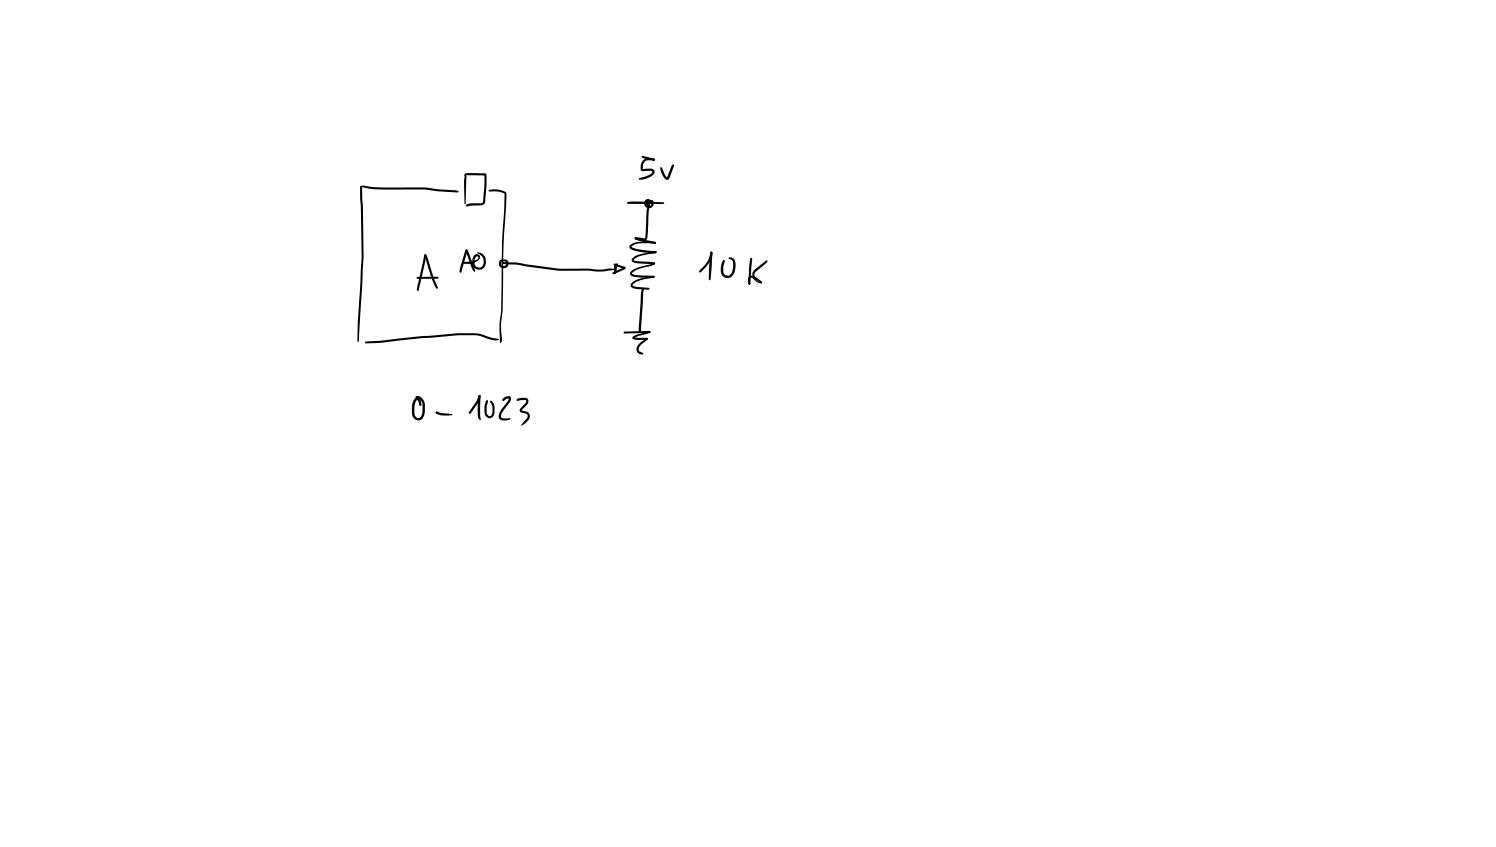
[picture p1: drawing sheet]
<svg xmlns="http://www.w3.org/2000/svg" width="449mm" height="254mm" viewBox="0 0 449 254" stroke-linecap="round" stroke-linejoin="round" font-family="sans-serif">
<g fill="#000">
<path d="M108.1 55.8l.2-.1 .3 .3 .5 20.9-1.5 25.4-.2 .3-.2-.3 .1-5.3 1.2-20.1zM108.7 55.7l5.1 .5h13.6l10 1.1a.27 .27 0 0 1 .1 .3 .27 .27 0 0 1-.3 .2l-5.7-.4-4.1-.6-15.5-.1-3.1-.5zM139.5 52.2l.8-.3 5.5 .2 .1 3.4-.3 4.7a1.29 1.29 0 0 1-1.4 1.4l-2.6 .1-1.6 .2-.3-.3 .4-.3 .8-.3h3.3l.6-.3 .5-5.2v-3l.2 .1h-5.4l-.6 .2-.3-.3zM139.4 52.8h.5v.2l-.2 8-.2 .2-.2-.2-.1-5.7zM146.6 57l1.6-.2a4.1 4.1 0 0 1 3.7 1.2v.2a622 622 0 0 0-1.1 34.8l-.5 3.6v3a4.3 4.3 0 0 1 0 3.1l-.2 .2-.1-.2-.2-3.1 .1-3 .4-3.2a578.6 578.6 0 0 1 1-34.6v-.8l-.5-.2-1.6-.4h-2.4zM192.5 46.8l3.7 .8 .3 .3-.4 .3-3.4-.8-.3-.3zM193 48l.5-.4 .9-.1 1.8 .1 .3 .3-.3 .3-1.2-.1a2.01 2.01 0 0 0-2.2 2.7l2.4-.2 .7 .2a1.02 1.02 0 0 1 0 1.7l-1.6 .9-1.5 .4h-1.1l.2-.5a5.7 5.7 0 0 0 3.7-1.6v-.3l-.4-.2-2.1 .1a.81 .81 0 0 1-.9-.2 .81 .81 0 0 1 0-1l.2-1.2zM196 47.6l.4 .1-.1 .5-.3-.1zM198.1 50.2l.2-.1 .3 .2a5.7 5.7 0 0 0 1.5 3l1.3-3.4 .5-.6 .3 .4-1.4 3.7a.83 .83 0 0 1-.9 .6 .83 .83 0 0 1-.7-.7l-.9-1.9zM127.4 76.3l.4 .1-.1 .5-.4-.1zM127.3 76.4a.79 .79 0 0 1 1 1l.1 .4a43.6 43.6 0 0 0 3 8.5l-.3 .3-.3-.1a43.5 43.5 0 0 1-3.3-9.2zM139 78.6l2.3-.2 1.5-.4 .7-.6-.1-.4-.4-.1a1.16 1.16 0 0 0-.7 1.4 1.49 1.49 0 0 0 1.8 1.9 1.35 1.35 0 0 0 1-1.3v-.9a2.82 2.82 0 0 0-2.1-2.2 2.23 2.23 0 0 1 2.7 2.1 2.52 2.52 0 0 1-1 2.8 2.23 2.23 0 0 1-2.6-.5 2.23 2.23 0 0 1-.4-2.6 1.25 1.25 0 0 1 .7-1.2 1.25 1.25 0 0 1 1.4 .1l.2 .6-.2 .6-1.5 1-1.3 .4h-1.8l-.2-.1z"/>
<path d="M139.3 61h.4l-.2 .2zM139.7 74.9a.62 .62 0 0 1 .8 .7l1.9 5.2v.8l-.5-.5-.5-.9-1.8-5zM150.1 78a.56 .56 0 0 1 .6-.2 .56 .56 0 0 1 .4 .5l-.3 .2-.3-.1-.2 .8 .3 .4 .7 .2 .5-.4v-.8l-1.4-.5a1.24 1.24 0 0 1 2.1 .5 1.44 1.44 0 0 1-1.8 1.8 1.44 1.44 0 0 1-.6-2.4zM150.6 78.6l4.3 .1 12.4 1.8 2.7 .1a47.8 47.8 0 0 1 9.6 .2l3.5-.3 1.4 .3-3.3 .6h-1.6a50.8 50.8 0 0 0-10.2-.2l-2.2-.1-12.3-1.8-3.4-.1-.8-.1zM184.7 79.2l.3-.3 .3 .3-.4 2.6-.3 .2-.3-.3v-.5zM188.2 60.6l1.2-.2 5.4 .1 4.2 .2 .2 .2-.2 .3h-10.6l-.2-.1zM190.5 71.3l5.6 1.1 .7 .4-.4 .3-3.6-.6a3.4 3.4 0 0 1-2.4-1zM190.5 71.3l.5 .1-.1 .3-.5-.1zM193.6 60l.7-.3a.56 .56 0 0 1 .6 .7l-.8 .1-.1 .9 .7 .4 .7-.4a.57 .57 0 0 0 0-.8 .57 .57 0 0 0-.8-.1l-.6 .5 .9 .1v.5l-.3 .1a.94 .94 0 0 1-1.2-.8 .94 .94 0 0 1 1.1-1 1.27 1.27 0 0 1 1.6 1.1 1.27 1.27 0 0 1-1.4 1.4 1.41 1.41 0 0 1-1.4-.8 1.41 1.41 0 0 1 .3-1.6zM194.4 61.1h.3l.3 .3-.4 2-.4 8a.74 .74 0 0 1-1 .6l-2.7-.3a.56 .56 0 0 1 .2-.6 .56 .56 0 0 1 .7 .1l2.1 .3 .5-8.4zM189.2 81.4l.8-.6a15.7 15.7 0 0 1 5.3-1.6l.9-.5a.37 .37 0 0 1 .3 .4 .37 .37 0 0 1-.4 .3l-1.1 .4a10.9 10.9 0 0 0-5 1.7l-.5 .5 .9 .4 5.5 .3 .5 .3-.3 .3-5.8-.2-1.2-.7-.1-.5zM189 73.5l1.3-.7 1.5-.3 4.9 .1 .1 .2-.5 .3a12.7 12.7 0 0 0-5.7 .1l-1.2 .8a15.7 15.7 0 0 0 7.3 1.3l.2 .3-.3 .3a13.3 13.3 0 0 1-7.7-1.5l-.1-.5z"/>
<path d="M189.8 77.4l1.1-.8 1.5-.5 4.2-.8 .3 .3-.2 .3-4.2 .7a3 3 0 0 0-2.4 1.4l1.2 .3 4.8 .3 .4 .4-.3 .3-5.6-.4a.87 .87 0 0 1-1-.4 .87 .87 0 0 1 .2-1.1zM213 75.7l.4-.3 .3 .4-.6 8-.2 .2-.3-.4zM216.8 78.2l.3-.3 .3 .4-.2 .9a4.1 4.1 0 0 0-.1 2.8 1.36 1.36 0 0 0 1.5 .6 1.36 1.36 0 0 0 1-1.1l.3-1.7-.1-1.3-.3-.5-.9-.4a.57 .57 0 0 1 .4-.5 .57 .57 0 0 1 .6 .2l.8 .6a5.4 5.4 0 0 1-.6 4.7 1.99 1.99 0 0 1-2.3 .7 1.99 1.99 0 0 1-1.3-1.9l.1-1.6zM225.1 77.4h.4l.1 .2-.5 7.5-.3 .3-.3-.3 .2-4.6zM127.3 76.4h.5l.1 .3-2.3 10.3-.3 .2-.3-.3 .2-1.3zM125 83.1l6.3-.1 .3 .3-.3 .3h-6.1l-.2-.1zM139.7 75l.2-.2 .4 .4-1.8 6.3-.3 .3-.4-.3 .2-1zM184.2 79.1l.4-.1 2.1 .8a.7 .7 0 0 1 .9 .7l-3.6 1.8-.3-.3 .4-.5 3-1.3 .1 .4-2.8-1 .3-.2 .1 2.3-.2 .3-.2-.1zM187.1 99.5l7.5-.3 .5 .3-.3 .3-7.5 .2-.2-.1zM192.5 86.6l.3-.2 .4 .3-1 12.9-.3 .3-.3-.3v-1.3l.6-10zM189.9 101l1.3-.7 3.8-.9 .1 .3-.2 .1-3.5 1-1.1 .6-.1-.2 3.9 .1 .2 .3-.1 .2-3.1 .1a.89 .89 0 0 1-1.4-.7zM194.6 99.3l.5 .1-.1 .4-.4-.1z"/>
<path d="M189.5 84.8l1-.7a14.7 14.7 0 0 1 5.5-1.3l.4 .2-.3 .3a13.3 13.3 0 0 0-5.4 1.3l-.9 .8 .2 .4 1.1 .3 3.5 .2 .2 .3-.3 .3-4.4-.4a.95 .95 0 0 1-.9-.6 .95 .95 0 0 1 .3-1.1zM195.9 82.8h.4v.4h-.4zM213.1 75.5h.5a5.8 5.8 0 0 1-1.9 4.7l-1.5 1.4h-.4v-.4l1.4-1.5a6.5 6.5 0 0 0 1.8-3.9zM226 81.2l3.8-3 .4-.1v.3l-.4 .6-3.4 2.9a2.13 2.13 0 0 0 1.9 2.8l-.1 .2-1.9-1.3-1-.3-.3 .5v1.3l-.2 .3a1.92 1.92 0 0 1 .2-2.7h.6l1 .4 1.9 1.3 .1 .4a2.33 2.33 0 0 1-2.9-2v-1zM224.6 84.9h.3l.1 .4-.3 .1zM109.6 102.5l27.9-2.6a20.4 20.4 0 0 1 7.4 .5l2 .7 2.7 .6v.2a10.4 10.4 0 0 1-5.3-1.1l-1.6-.3h-5.4l-10.6 .9-12.9 1.4-4 .2-.2-.1zM143.6 118.5l.2-.1 .4 .3-.1 .7a19.3 19.3 0 0 0 0 5.9l.1 .3a.28 .28 0 0 1-.2 .4 .28 .28 0 0 1-.3-.3l-.2-.2a24.1 24.1 0 0 1 0-6.7zM150.8 119.6a1.7 1.7 0 0 1 2.4-.4l-.2 1.2-2.2 3-.6 1.5 .7 .5 2-.1 .2 .3a2.78 2.78 0 0 1-2.5 .5 1.46 1.46 0 0 1-.6-2.5l2.7-4.1-.7 .1-.7 .5v-.2l-.3 .4-.3-.3zM155.1 119.7l.3-.2a2.69 2.69 0 0 1 2.9 .2 1.54 1.54 0 0 1-.4 1.9l-1.4 1.4 2 .7 .4 .7v.8l-1.4 1.8-1.1 .7-.1-.2 2-2.6-.3-.7-1-.4a.84 .84 0 0 1-1-.3 .84 .84 0 0 1 .1-1.1l1.5-1.5 .2-.8-1.3-.1-1.3 .3-.3-.3zM191.8 103l2-1.6h.5l-.1 .5-1.4 1a1.88 1.88 0 0 0-1.1 2.3l.2 .3a.82 .82 0 0 1 .9 .7 1.58 1.58 0 0 1-1.7-.7 1.58 1.58 0 0 1 .2-1.8zM124.8 118.8a2.43 2.43 0 0 1 2.7 2.7l-.1 2.6a1.89 1.89 0 0 1-2.2 1.9 2.29 2.29 0 0 1-1.7-2.6v-.6a3.2 3.2 0 0 1 1.5-3.6 1.14 1.14 0 0 1 1.3 1.3l.1 .9-.3 .4-.3-.3-.6-1.5a1.4 1.4 0 0 0-.8 1.5l-.1 1.9a1.79 1.79 0 0 0 .7 1.8l.9 .1 .5-.6 .3-1.2 .1-2a2.28 2.28 0 0 0-2.2-2.4zM130.8 123.5h.4l.1 .5h-.5z"/>
<path d="M130.8 123.5l4.9 .8-1.4 .3-2.1-.1-1.4-.5zM143.5 118.6l.3-.2 .4 .4-.5 1.5-2.5 3.7h-.5v-.4l2.4-3.6zM145.8 120.2l.3-.2 .3 .3-.4 1.7v2l.4 .5 .4 .3 .6-.3 .3-1v-1.6l-.6-1.7a1.75 1.75 0 0 1 1.2 2l-.1 2.2a1.5 1.5 0 0 1-1.8 1 1.5 1.5 0 0 1-1.1-1.8l.1-1.9z"/>
<circle cx="196.5" cy="72.8" r=".28"/>
<circle cx="196.6" cy="75.6" r=".31"/>
<circle cx="194" cy="101.6" r=".31"/>
</g>
</svg>
